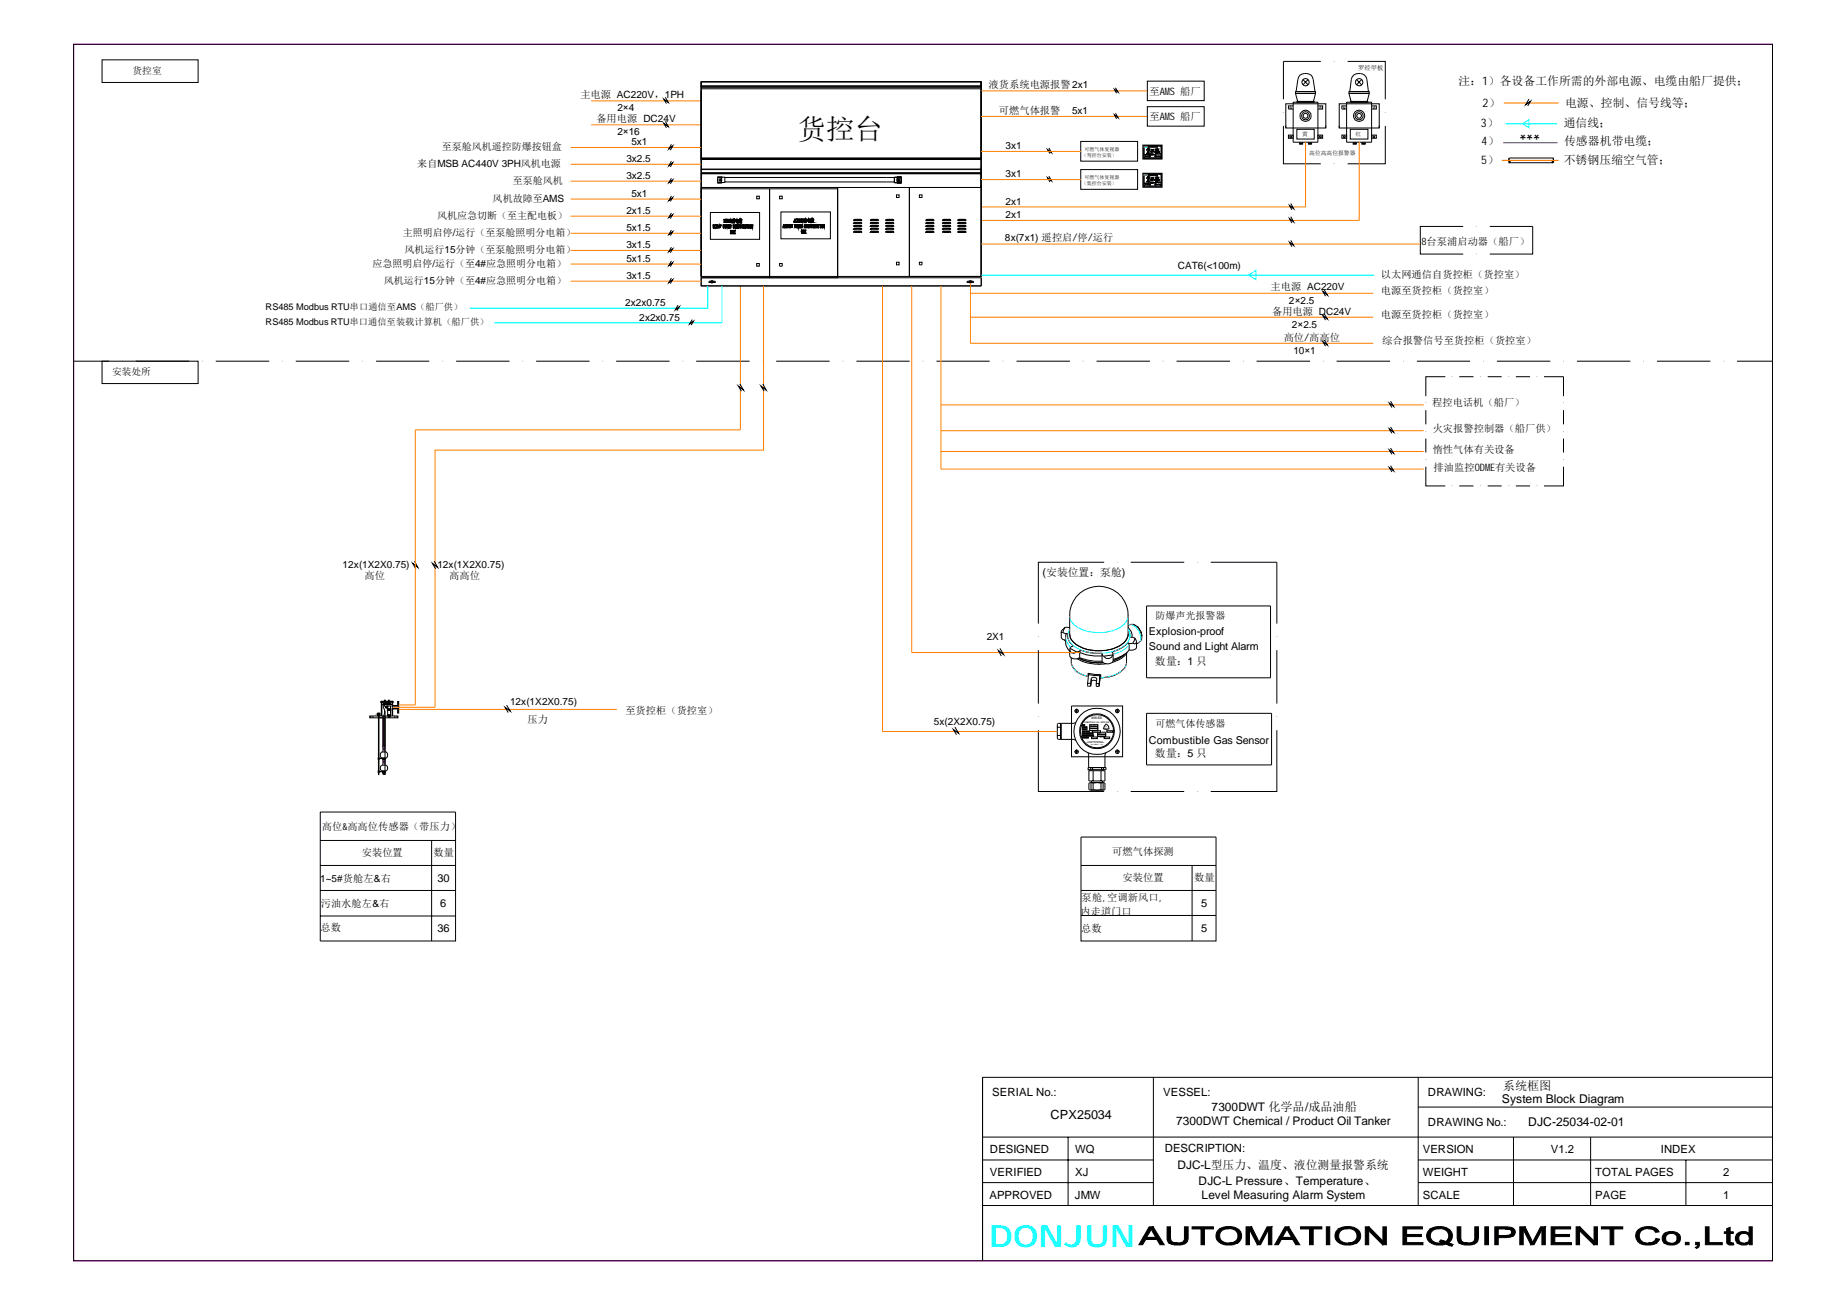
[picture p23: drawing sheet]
<svg xmlns="http://www.w3.org/2000/svg" width="297mm" height="210mm" viewBox="0 0 297 210" stroke-linecap="round" stroke-linejoin="round" font-family="sans-serif">
<defs><g id="words">
<text font-size="4.9" fill="#0ff" x="159.1" y="200.6">DONJUN</text>
<text font-size="4.6" x="128.3" y="22.4">货控台</text>
<text font-size="2.8" x="247.7" y="20.4" transform="rotate(180 247.7 20.4)">***</text>
<text font-size="2" x="168.9" y="180.1">CPX25034</text>
<g font-size="1.9">
<text x="234.6" y="13.6">注：1）各设备工作所需的外部电源、电缆由船厂提供；</text>
<text x="238.4" y="17.3">2）</text>
<text x="251.7" y="17.3">电源、控制、信号线等；</text>
<text x="238.2" y="20.5">3）</text>
<text x="238.2" y="23.4">4）</text>
<text x="251.5" y="20.5">通信线；</text>
<text x="251.5" y="23.4">传感器机带电缆；</text>
<text x="238.2" y="26.3">5）</text>
<text x="251.5" y="26.3">不锈钢压缩空气管；</text>
<text x="194.8" y="178.6">7300DWT 化学品/成品油船</text>
<text x="241.5" y="177.5">System Block Diagram</text>
<text x="241.7" y="175.4">系统框图</text>
<text x="189.1" y="180.9">7300DWT Chemical / Product Oil Tanker</text>
<text x="245.8" y="181.1">DJC-25034-02-01</text>
<text x="189.4" y="188.1">DJC-L型压力、温度、液位测量报警系统</text>
<text x="192.8" y="190.6">DJC-L Pressure、Temperature、</text>
<text x="193.2" y="192.9">Level Measuring Alarm System</text>
</g>
<g font-size="1.8">
<text x="70.3" y="141.8">30</text>
<text x="70.3" y="150">36</text>
<text x="70.8" y="145.9">6</text>
<text x="193.2" y="145.9">5</text>
<text x="193.2" y="150">5</text>
<text x="159.6" y="176.2">SERIAL No.:</text>
<text x="187.1" y="176.2">VESSEL:</text>
<text x="229.6" y="176.2">DRAWING:</text>
<text x="159.2" y="185.5">DESIGNED</text>
<text x="172.9" y="185.5">WQ</text>
<text x="187.3" y="185.3">DESCRIPTION:</text>
<text x="228.8" y="185.5">VERSION</text>
<text x="229.6" y="181.1">DRAWING No.:</text>
<text x="249.4" y="185.5">V1.2</text>
<text x="267.1" y="185.5">INDEX</text>
<text x="159.2" y="189.2">VERIFIED</text>
<text x="172.9" y="189.2">XJ</text>
<text x="228.8" y="189.2">WEIGHT</text>
<text x="256.5" y="189.2">TOTAL PAGES</text>
<text x="277.1" y="189.2">2</text>
<text x="159.1" y="192.8">APPROVED</text>
<text x="172.9" y="192.8">JMW</text>
<text x="228.8" y="192.8">SCALE</text>
<text x="256.5" y="192.8">PAGE</text>
<text x="277.1" y="192.8">1</text>
</g>
<g font-size="1.7">
<text x="93.3" y="15.7">主电源 AC220V，1PH</text>
<text x="159" y="14.2">液货系统电源报警2x1</text>
<text x="184.9" y="15.2">至AM</text>
<text x="188.2" y="15.2">S 船厂</text>
<text x="95.9" y="19.7">备用电源 DC24V</text>
<text x="160.6" y="18.3">可燃气体报警</text>
<text x="184.9" y="19.3">至AM</text>
<text x="188.2" y="19.3">S 船厂</text>
<text x="228.6" y="39.4">8台泵浦启动器（船厂）</text>
<text x="204.3" y="46.7">主电源 AC220V</text>
<text x="222.1" y="44.7">以太网通信自货控柜（货控室）</text>
<text x="222.1" y="47.2">电源至货控柜（货控室）</text>
<text x="204.6" y="50.6">备用电源 DC24V</text>
<text x="222.1" y="51.1">电源至货控柜（货控室）</text>
<text x="206.4" y="54.8">高位/高高位</text>
<text x="222.3" y="55.3">综合报警信号至货控柜（货控室）</text>
<text x="230.3" y="65.4">程控电话机（船厂）</text>
<text x="230.4" y="69.5">火灾报警控制器（船厂供）</text>
<text x="230.4" y="72.9">惰性气体有关设备</text>
<text x="230.5" y="75.7">排油监控ODM有关设备</text>
<text x="239.6" y="75.7">E</text>
<text x="58.6" y="93.2">高位</text>
<text x="72.2" y="93.2">高高位</text>
<text x="167.7" y="92.7">(安装位置：泵舱)</text>
<text x="184.8" y="102.2">Explosion-proof</text>
<text x="184.8" y="104.5">Sound and Light Alarm</text>
<text x="185.7" y="107">数量：1 只</text>
<text x="84.8" y="116.3">压力</text>
<text x="100.6" y="114.8">至货控柜（货控室）</text>
<text x="184.8" y="119.6">Combustible Gas Sensor</text>
<text x="185.7" y="121.7">数量：5 只</text>
<text x="51.8" y="133.5">高位&amp;高高位传感器（带压力）</text>
<text x="58.2" y="137.7">安装位置</text>
<text x="69.7" y="137.7">数量</text>
<text x="178.9" y="137.6">可燃气体探测</text>
<text x="180.5" y="141.7">安装位置</text>
<text x="192.1" y="141.7">数量</text>
<text x="51.5" y="149.7">总数</text>
<text x="51.6" y="145.8">污油水舱左&amp;右</text>
<text x="173.8" y="147.1">内走道门口</text>
<text x="173.9" y="150">总数</text>
<text x="173.9" y="145">泵舱,空调新风口,</text>
</g>
<g font-size="1.6">
<text x="21.3" y="11.9">货控室</text>
<text x="99.3" y="17.9">2×4</text>
<text x="99.3" y="21.7">2×16</text>
<text x="101.5" y="23.4">5x1</text>
<text x="161.7" y="23.9">3x1</text>
<text x="172.4" y="18.3">5x1</text>
<text x="67.1" y="26.9">来自MSB AC440V 3PH风机电源</text>
<text x="71.1" y="24.2">至泵舱风机遥控防爆按钮盒</text>
<text x="82.5" y="29.6">至泵舱风机</text>
<text x="100.7" y="28.8">3x2.5</text>
<text x="100.7" y="26.1">3x2.5</text>
<text x="161.7" y="28.4">3x1</text>
<text x="70.3" y="35.2">风机应急切断（至主配电板）</text>
<text x="79.2" y="32.4">风机故障至AMS</text>
<text x="100.7" y="34.4">2x1.5</text>
<text x="101.5" y="31.7">5x1</text>
<text x="161.7" y="32.9">2x1</text>
<text x="161.7" y="35">2x1</text>
<text x="64.8" y="37.9">主照明启停/运行（至泵舱照明分电箱）</text>
<text x="65.1" y="40.7">风机运行15分钟（至泵舱照明分电箱）</text>
<text x="100.7" y="37.2">5x1.5</text>
<text x="100.7" y="39.9">3x1.5</text>
<text x="161.6" y="38.7">8x(7x1) 遥控启/停/运行</text>
<text x="59.9" y="42.9">应急照明启停/运行（至4#应急照明分电箱）</text>
<text x="61.8" y="45.7">风机运行15分钟（至4#应急照明分电箱）</text>
<text x="100.7" y="42.1">5x1.5</text>
<text x="100.7" y="44.9">3x1.5</text>
<text x="189.4" y="43.3">CAT6(&lt;100m)</text>
<text x="100.5" y="49.2">2x2x0.75</text>
<text x="102.8" y="51.6">2x2x0.75</text>
<text x="207.3" y="48.8">2×2.5</text>
<text x="207.8" y="52.7">2×2.5</text>
<text x="208" y="56.9">10×1</text>
<text x="18" y="60.4">安装处所</text>
<text x="55.1" y="91.4">12x(1X2X0.75)</text>
<text x="70.3" y="91.4">12x(1X2X0.75)</text>
<text x="185.8" y="99.6">防爆声光报警器</text>
<text x="158.7" y="103">2X1</text>
<text x="82" y="113.3">12x(1X2X0.75)</text>
<text x="150.2" y="116.6">5x(2X2X0.75)</text>
<text x="185.8" y="116.9">可燃气体传感器</text>
<text x="51.5" y="141.8">1~5#货舱左&amp;右</text>
</g>
<g font-size="1.5">
<text x="42.7" y="49.9">RS485 Modbus RTU串口通信至AMS（船厂供）</text>
<text x="42.7" y="52.2">RS485 Modbus RTU串口通信至装载计算机（船厂供）</text>
</g>
<text font-size="1" x="218.4" y="11.2">罗经甲板</text>
<g font-size=".9">
<text x="209.4" y="21.9">黄</text>
<text x="218" y="21.9">红</text>
<text x="210.6" y="25">高位高高位报警器</text>
</g>
<g font-size=".8">
<text x="174" y="25.3">（驾控台安装）</text>
<text x="174" y="29.8">（集控台安装）</text>
<text x="174.4" y="24.2">可燃气体复视器</text>
<text x="174.4" y="28.8">可燃气体复视器</text>
</g>
<text font-size=".6" x="175.5" y="115.7">DONJUN</text>
<g font-size=".3">
<text x="174.3" y="116.3">COMBUSTIBLE GAS DETECTOR</text>
<text x="177.6" y="117.2">NEPSI</text>
<text x="177.8" y="116.9">Ex</text>
</g>
<g font-size=".2">
<text x="174.8" y="119.6">SHANGHAI</text>
<text x="174.9" y="119.3">上海岽俊控制设备有限公司</text>
<text x="175.3" y="116.8">DJC-KR800</text>
<text x="175.4" y="119.9">EQUIPMENT CO .,LTD</text>
<text x="175.7" y="117.7">DC12± 15%</text>
<text x="175.9" y="119.6">DONJUN AUTOM</text>
<text x="176.6" y="118.1">DJ800</text>
<text x="176.9" y="118.7">DESIGNED</text>
<text x="177.1" y="119.6">ATION</text>
<text x="177.2" y="117.7">Output</text>
<text x="178.1" y="117.7">4～20m</text>
<text x="178.7" y="117.7">A</text>
</g>
</g></defs>
<path d="M11.8 7.1h273.3v195.7h-273.3z" fill="none" stroke="#f0f" stroke-width=".16"/>
<g fill="none" stroke="#000" stroke-width=".16">
<path d="M11.8 7.1h273.3v195.7h-273.3zM16.4 9.6h15.5v3.7h-15.5zM107 15.6l.5 .9-.7-.6 .4 .8M107 19.5l.5 .9-.7-.6 .4 .7M112.8 14.3h45v11.2h-45zM112.8 13.1h45v12.4h-45zM112.8 14.6v10.9h45M112.8 13.1v.8h45M112.8 13.1v31.4h45v-31.3M112.8 14h.1M112.8 13.1h45M112.8 13.2h45v.6h-45z"/>
<path d="M112.8 13.1v.9M112.8 14.6v12.7M157.8 14.3v12.9h-45v.7M157.8 14h-45h45M157.8 14v-.9v1M157.8 13.9v.1M157.8 14.6v29.9M179.4 14.1l.4 .7-.6-.4 .4 .6M179.4 18.2l.4 .7-.6-.4 .4 .6M184.5 13.1h9.2v3.1h-9.2zM184.5 17.2h9.2v3.1h-9.2zM206.4 18.1h.1"/>
<path d="M206.8 16.7h6.4v3.9h-6.4zM207.4 17.3l.1 .1M207.6 17.2h-.1M207.7 17.2v.1M207.7 17.4l-.1 .1M208 17h-.8v.5h.8M208 16.4h3.9v6.5h-3.9zM208.4 14.7h3.2v.3h-3.2zM208.4 14.7h3.2M208.4 15l.3 1.3M208.4 14.7l.3-1.9a1.27 1.27 0 0 1 1.3-1 1.27 1.27 0 0 1 1.2 1l.3 1.9M208.6 16.3h2.8v.1h-2.8z"/>
<path d="M208.6 16.4h2.8M208.9 16.3h.1M209.5 12.8l.9 .8M210.4 12.8l-.9 .8M211.6 15l-.4 1.3M211.9 17h.8v.5h-.8M212.2 17.2v.1M212.2 17.4l.1 .1M212.3 17.2h.2M212.4 9.9h-6v6.1M212.5 17.3v.1M214.6 9.8v.1"/>
<path d="M215.4 16.7h6.4v3.9h-6.4zM216.1 17.3v.1M216.2 17.2h-.1M216.3 17.2l.1 .1M216.3 17.4l-.1 .1M216.6 17h-.8v.5h.8M216.6 16.4h4v6.5h-4zM216.7 9.9h6.1v6.1M216.9 14.7h3.3v.3h-3.3zM216.9 14.7h3.3M216.9 15l.4 1.3M217.1 14.7l.2-1.9a1.3 1.3 0 0 1 1.3-1 1.3 1.3 0 0 1 1.2 1l.3 1.9"/>
<path d="M217.2 16.3h2.8v.1h-2.8zM217.2 16.4h2.8M217.5 16.3h.1M218.2 12.8l.8 .8M219 12.8l-.8 .8M220.2 15l-.3 1.3M220.6 17h.7v.5h-.7M220.8 17.2v.1M220.8 17.4l.2 .1M221 17.2h.1M221.1 17.3v.1M222.8 18.1h.1"/>
<path d="M245.9 15.9l-.6 1 .9-.6-.5 .7M108 28.7l-.4 .7 .6-.5-.4 .7M108 25.9l-.4 .8 .6-.5-.4 .7M108 23.2l-.4 .8 .6-.5-.4 .6M108 31.5l-.4 .8 .6-.5-.4 .6M108 34.3l-.4 .7 .6-.5-.4 .7M108 37l-.4 .7 .6-.4-.4 .6M108 39.8l-.4 .7 .6-.5-.4 .7M112.8 25.5h45M112.8 27.3h45v.5h-45zM112.8 25.6h45zM112.8 25.6v.1v-.1h45"/>
<path d="M112.8 28h45v2.2h-45M112.8 27.7h.1M112.8 27.8v2.2M114.2 34.2h8v4.3h-8zM115.4 29.3h.5M115.4 28.5h.7M115.4 28.6h.6v.6M115.7 28.8h.2v.3h-.2l-.1-.2zM115.9 29.4h.6M115.9 28.5h.1M116 28.5l.1 .3-.1 .6M116 28.5h-.6v.4v.5h.6"/>
<path d="M116 28.5h.5M116 29.2h-.1M116.1 29.4h-.7M116.5 28.5h.1M116.5 29.3v.1M116.6 29.3v-.8h27.2v.8M116.6 29.3h27.2M121.7 31.6h.4v.4h-.4zM123.8 30.4h10.9v14.3h-10.9zM123.8 30.4h-11v14.3M123.8 30.4v14.3M125.4 31.6h.4v.4h-.4z"/>
<path d="M125.6 34.1h7.9v4.3h-7.9zM134.7 30.2v14.3M137.3 35.5h.1M137.3 35.4v.1M137.4 35.3h1v.2h-1zM137.4 36.7h1v.2h-1zM137.4 37.2l-.1 .2M137.4 35.3l-.1 .2M137.4 35.3h1l.2 .2M137.4 36.3l-.1 .1M137.4 36.3v.1h-.1M137.4 36.7l-.1 .2h.1"/>
<path d="M137.4 35.8l-.1 .2h.1M137.4 36.3h1v.1h-1M137.4 37.2h1M137.4 36.7l-.1 .1M137.4 35.8l-.1 .1M137.4 36.3h1M137.4 36.7h1M137.4 35.8h1M137.4 35.7v.1M137.4 36.7h.1M137.4 37.2v.2M138.4 37.2l.2 .2"/>
<path d="M138.4 35.8l.2 .2M138.4 35.8h-1v.2M138.4 36.7l.2 .2M138.4 36.3l.2 .1M138.4 37.2l.2 .2h-1.3M138.4 36.7l.2 .2h-.2M138.4 36.3l.2 .1h-.2M138.4 35.3l.2 .2h-.2M138.4 35.8l.2 .2h-1.2M138.4 35.8v.2M138.4 36.7h.1M138.4 37.2v.2"/>
<path d="M140.2 35.3h.9v.2h-.9zM140.2 36.7h.9v.2h-.9zM140.2 37.2l-.2 .2M140.2 35.3l-.2 .2M140.2 35.3h.9l.2 .2M140.2 36.3l-.2 .1M140.2 36.3v.1h-.2M140.2 36.7l-.2 .2h.2M140.2 35.8l-.2 .2h.2M140.2 36.3h.9v.1h-.9M140.2 37.2h.9M140.2 36.7l-.2 .2"/>
<path d="M140.2 35.3l-.3 .2h.3M140.2 35.8l-.2 .2M140.2 36.3h.9M140.2 36.7h.9M140.2 35.8h.9M140.2 35.7v.1M140.2 36.7h.1M140.2 37.2v.2M141.1 37.2l.2 .2M141.1 35.8l.2 .2M141.1 35.8h-.9v.2M141.1 36.7l.2 .2"/>
<path d="M141.1 36.3l.2 .1M141.1 37.2h.2v.2h-1.3M141.1 36.7l.2 .2h-.2M141.1 36.3l.2 .1h-.2M141.1 35.3l.2 .2h-.2M141.1 35.8l.2 .2h-1.1M141.1 35.8v.2M141.1 36.7h.1M141.1 37.2v.2M142.4 37.4h1.3M142.4 35.5h.2M142.4 35.4v.1"/>
<path d="M142.5 36.3h.1v.1h-.2zM142.6 35.3h1v.2h-1zM142.6 36.7h1v.2h-1zM142.6 37.2l-.2 .2M142.6 35.3l-.2 .2M142.6 35.3h1l.1 .2M142.6 36.7l-.2 .2h.2M142.6 35.8l-.2 .2h.2M142.6 36.3h1v.1h-1M142.6 37.2h1M142.6 36.7l-.2 .1M142.6 35.8l-.2 .1"/>
<path d="M142.6 36h1.1M142.6 36.3h1M142.6 36.7h1M142.6 35.8h1M142.6 35.7v.1M142.6 36.7h.1M142.6 37.2v.2M143.6 37.2l.1 .2M143.6 35.8l.1 .2M143.6 35.8h-1v.2M143.6 36.7l.1 .2M143.6 36.3l.1 .1"/>
<path d="M143.6 35.3l.1 .2M143.6 35.5h.1M143.6 36.9h.1M143.6 36.4h.1M143.6 35.8v.2M143.6 36.7h.1M143.6 37.2v.2M143.7 35.4v.1M143.7 35.9v.1M143.7 36.4h.1M143.7 36.8v.1M143.7 37.4h.1"/>
<path d="M143.8 28.5h.1M143.9 28.5h1v.9h-.5M143.9 29.4h.5M144.2 31.3h.4v.5h-.4zM144.3 29.4h.6M144.4 28.5a.59 .59 0 0 0 0 .9M144.4 29.2l.6 .1M144.4 28.7v.5M144.6 28.8l.2 .2-.1 .1-.2-.1zM144.9 28.5h-.6M145 28.6l-.6 .1M146.2 30.2h11.6v14.3h-11.6z"/>
<path d="M146.2 30.2v14.3M147.9 31.3h.4v.5h-.4zM149.1 35.3h.9v.2h-.9zM149.1 36.7h.9v.2h-.9zM149.1 37.2l-.2 .2M149.1 35.3l-.2 .2M149.1 35.3h.9l.2 .2M149.1 36.3l-.2 .1M149.1 36.3v.1h-.2M149.1 36.7l-.2 .2h.2M149.1 35.8l-.2 .2h.2M149.1 36.3h.9v.1h-.9"/>
<path d="M149.1 37.2h.9M149.1 36.7l-.2 .2M149.1 35.3l-.2 .2h.2M149.1 35.8l-.2 .2M149.1 35.7v.1M149.1 36.7h.1M149.1 37.2v.2M149.1 36.3h.9M149.1 36.7h.9M149.1 35.8h.9M150 37.2l.2 .2M150 35.8l.2 .2"/>
<path d="M150 35.8h-.9v.2M150 36.7l.2 .2M150 36.3l.2 .1M150 37.2l.2 .2h-1.3M150 36.7l.2 .2h-.2M150 36.3l.2 .1h-.2M150 35.3l.2 .2h-.2M150 35.8l.2 .2h-1.1M150 35.8v.2M150 36.7h.1M150 37.2v.2M151.6 37.4h1.3"/>
<path d="M151.6 35.5h.2M151.6 35.4v.1M151.6 36.3h.2v.1h-.2zM151.8 35.3h.9v.2h-.9zM151.8 36.7h.9v.2h-.9zM151.8 37.2l-.2 .2M151.8 35.3l-.2 .2M151.8 35.3h.9l.2 .2M151.8 36.7l-.2 .2h.2M151.8 35.8l-.2 .2h.2M151.8 36.3h.9v.1h-.9M151.8 36.3h.9l.2 .1"/>
<path d="M151.8 37.2h.9M151.8 36.7l-.2 .1M151.8 35.8l-.2 .1M151.8 36h1.1M151.8 36.7h.9M151.8 35.8h.9M151.8 35.7v.1M151.8 36.7h.1M151.8 37.2v.2M152.7 37.2l.2 .2M152.7 35.8l.2 .2M152.7 35.8h-.9v.2"/>
<path d="M152.7 36.7l.2 .2M152.7 35.3l.2 .2M152.7 35.5h.2M152.7 36.9h.2M152.7 36.4h.2M152.7 35.8v.2M152.7 36.7h.1M152.7 37.2v.2M152.9 35.4v.1M152.9 35.9v.1M152.9 36.4h.1M152.9 36.8v.1"/>
<path d="M152.9 37.4h.1M154 37.4h1.3M154 35.5h.2M154 35.4v.1M154.1 36.3h.1v.1h-.2zM154.2 35.3h1v.2h-1zM154.2 36.7h1v.2h-1zM154.2 37.2l-.2 .2M154.2 35.3l-.2 .2M154.2 35.3h1l.1 .2M154.2 36.7l-.2 .2h.2M154.2 35.8l-.2 .2h.2"/>
<path d="M154.2 36.3h1v.1h-1M154.2 36.3h1l.1 .1M154.2 37.2h1M154.2 36.7l-.2 .1M154.2 35.8l-.2 .1M154.2 36h1.1M154.2 36.7h1M154.2 35.8h1M154.2 35.7v.1M154.2 36.7h.1M154.2 37.2v.2M155.2 37.2l.1 .2"/>
<path d="M155.2 35.8l.1 .2M155.2 35.8h-1v.2M155.2 36.7l.1 .2M155.2 35.3l.1 .2M155.2 35.5h.1M155.2 36.9h.1M155.2 36.4h.1M155.2 35.8v.2M155.2 36.7h.1M155.2 37.2v.2M155.3 35.4v.1M155.3 35.9v.1"/>
<path d="M155.3 36.4h.1M155.3 36.8v.1M155.3 37.4h.1M157.8 30h.1M157.8 27.2v.7M157.8 30.1v.1M157.8 27.9h.1M157.8 27.9h-45M157.8 27.7h.1M157.8 27.8v.1M157.8 27.9v2.2M157.8 28.8l-.1 .2h.1"/>
<path d="M168.7 23.8l.4 .8-.6-.5 .4 .6M168.7 28.3l.4 .8-.6-.5 .4 .7M173.8 22.7h9.2v3.2h-9.2zM173.8 27.3h9.2v3.2h-9.2zM183.8 23.3h3.1v2.3h-3.1zM183.8 27.9h3.1v2.2h-3.1zM183.9 23.4h2.9v2.1h-2.9zM183.9 28h2.9v2h-2.9zM184 23.5h2.7v1.9h-2.7zM184 28h2.7v1.9h-2.7zM184 29.4h.8zM184 24.9l1.1-.1-.3 .1z"/>
<path d="M184.1 25.2l.1-.1v.1M184.1 29.7l.1-.1v.1M184.1 25.2h.1M184.1 29.7h.1M184.3 25.1v.1M184.3 29.6v.1M184.4 24.2v-.1l.1 .1M184.4 24.7h.1h-.1M184.4 28.7v-.1l.1 .1M184.4 29.2h.1l-.1 .1M184.4 24.1h.1M184.4 25.2h.1"/>
<path d="M184.4 28.7h.1M184.4 29.7h.1M184.4 25.1l-.1 .1M184.4 29.6l-.1 .1M184.5 24.7h.1zM184.5 29.2l.1 .1zM184.5 24.1l.1 .1M184.5 28.6l.1 .1M184.5 25.1h.1l-.1 .1zM184.5 29.6l.1 .1h-.1zM184.6 23.8h.2l-.1 .2-.1-.1 .1-.1 .1 .2h-.2zM184.6 24.4h.2l-.1 .2-.1-.1v-.1l.2 .1h-.2z"/>
<path d="M184.6 28.3h.2l-.1 .2h-.1l.1-.2 .1 .2h-.2zM184.6 28.9h.2l-.1 .2h-.1v-.2h.1l.1 .2h-.2zM184.6 24.2v-.1l.1 .1M184.6 24.7h.1M184.6 28.7v-.1l.1 .1M184.6 29.2v.1l.1-.1M184.6 24.1h.1M184.6 28.7h.1M184.7 24.2v-.1l.1 .1 .1-.1v.1M184.7 28.7v-.1l.1 .1 .1-.1v.1M184.8 25h.2v.2h-.2zM184.8 29.6h.2v.2h-.2z"/>
<path d="M184.8 24.7h.1M184.8 29.2h.1M184.8 25.1h.2l-.1 .1h-.1zM184.8 29.4l.3-.1zM184.8 29.6l.2 .1h-.2zM184.8 29.2v.1M184.9 24.7h.1M184.9 29.2v.1M185 24.4l.1 .1-.1-.1h.1M185 29h.1l-.1-.1 .1 .1M185.1 24.7v.1M185.1 29.3h.1"/>
<path d="M185.2 24v.3zM185.2 24.4v.1v-.1M185.2 28.5v.3zM185.2 28.9v.1v-.1M185.2 24v.2zM185.2 24.4l.1 .1M185.2 28.9l.1 .1M185.3 24.1h.1zM185.3 24v.2v-.1M185.3 28.6v.1zM185.4 28.7h.1M185.4 24.1v.1z"/>
<path d="M185.4 24.4v.1M185.4 28.6v.1zM185.4 28.9v.1M185.4 24v.2zM185.4 28.5v.3zM185.4 24l.1 .3zM185.4 28.5l.1 .3zM185.5 24.4h.1M185.5 28.9v.1M185.5 24.4v.1M185.6 24.4h.1l-.1 .1M185.6 29l.1-.1-.1 .1"/>
<path d="M185.6 29.4l.3-.1zM185.6 24.9l.3-.2h.8zM185.6 24.4l.1 .1M185.6 29h.1M185.7 25h.3v.2h-.3zM185.7 29.6h.3v.2h-.3zM185.7 24.4v.1M185.7 28.9v.2M185.8 24v.1zM185.8 25.1h.1v.1h-.1zM185.8 28.5v.1zM185.8 29.6h.1v.1h-.1z"/>
<path d="M185.8 24.3v.1M185.8 28.8v.1M185.9 24v.1M185.9 24.2l.1-.1-.2 .3zM185.9 28.5v.1M185.9 28.8l.1-.1-.2 .2zM185.9 24.4l.1-.1 .2 .1 .1 .1-.1 .2h-.3l-.1-.2zM185.9 24.3l.1 .1zM185.9 29.3h.8zM185.9 28.9h.3l.1 .1-.1 .2h-.3l-.1-.2zM185.9 28.9h.1zM186 29v-.1l.1 .1v.1z"/>
<path d="M186 24.1v-.1v.1M186 24.4h.2l-.1 .2h-.2l.1-.2M186 28.6v-.1v.1M186 28.9h.2l-.1 .2h-.2l.1-.2M186 24.5h.1zM186 29l.1 .1zM186 24.4l.1 .1-.1 .1v-.1zM186.1 25.1h.1v.1zM186.1 29.7l.1-.1v.1zM186.1 24.1l.2 .1-.1 .1 .1-.1 .2 .3h-.1zM186.1 28.7l.3 .1-.1 .1h.2v.2h-.1zM186.2 28.5h.1"/>
<path d="M186.2 28.6h.1M186.2 24h.1M186.2 24.1h.1M186.3 24l-.2 .1M186.3 28.5l-.2 .1M186.3 25.1h.1M186.3 29.6h.1M186.3 24h.1l-.1 .1M186.3 28.5h.1l-.1 .1M186.3 25.1v.1M186.3 29.6v.1M186.3 24l.1 .1"/>
<path d="M186.3 28.5l.1 .1M186.4 25.1h.1M186.4 29.7h.1M186.5 25.1h-.1l.1 .1M186.5 29.6h-.1l.1 .1M186.6 25.1l-.1 .1M186.6 29.6l-.1 .1M186.6 25.1h.1M186.6 29.6h.1M186.6 25.1v.1M186.6 29.6v.1M186.7 29.3h.1"/>
<path d="M206.4 20.2v6.1h6M206.8 20.2v.3M207.2 21.7h.8v.5h-.8zM207.5 21.9h.2v.2h-.2zM207.6 34.9l.5 .8-.7-.5 .4 .7M207.6 32.7l.5 .9-.7-.6 .4 .8M207.6 38.7l.5 .8-.7-.5 .4 .7M208.6 20.8h2.8v1.6h-2.8zM209 23h.5v.2h-.5zM209.1 22.9v.1M209.1 23.1h.3M209.1 23.1l-.1 .1"/>
<path d="M209.1 23v.1M209.4 23.1l.1 .1M209.4 23v.1M209.5 22.9v.1M210.4 23h.5v.2h-.5zM210.5 22.9v.1M210.6 23.1h.2M210.6 23v.1M210.6 23.1l-.2 .1M210.8 23v.1M210.8 23.1l.1 .1M210.8 22.9v.1"/>
<path d="M211.9 21.7h.8v.5h-.8zM212.2 21.9h.3v.2h-.3zM213.2 20.2v.3M214.6 26.3h.1M215.4 20.2v.3M215.8 21.7h.8v.5h-.8zM216.1 21.9h.2v.2h-.2zM217.2 20.8h2.8v1.6h-2.8zM217.6 23h.5v.2h-.5zM217.7 22.9v.1M217.7 23.1h.3M217.7 23.1l-.1 .1"/>
<path d="M217.7 23v.1M218 23.1l.1 .1M218 23v.1M218 22.9v.1M219 23h.6v.2h-.6zM219.1 22.9v.1M219.1 23.1h.3M219.1 23v.1M219.1 23.1l-.1 .1M219.4 23v.1M219.4 23.1l.2 .1M219.5 22.9v.1"/>
<path d="M220.6 21.7h.7v.5h-.7zM220.8 21.9h.3v.2h-.3zM221.8 20.2v.3M222.8 20.2v6.1h-6.1M235.3 36.4h-6.9v4.5h6.9M237.4 36.4h.1M239.6 36.4h6.9v4.5h-6.9M242.7 25.8l.2 .2-.2 .2v-.8h7.1v.2l-.1 .2 .1 .2v.2l-.2-.1 .1-.3M242.7 26.2h7M11.8 58.1h5.8M16.4 58.1h15.5v3.6h-15.5zM19.7 58.1h.1"/>
<path d="M21.8 58.1h8.6M32.6 58.1h.1M34.7 58.1h8.6M45.5 58.1h.1M47.6 58.1h8.6M58.3 58.1h.1M60.5 58.1h8.5M71.2 58.1h.1M73.3 58.1h8.6M84.1 58.1h.1M86.2 58.1h8.6M96.9 58.1h.1"/>
<path d="M99.1 58.1h8.6M108 42l-.4 .7 .6-.5-.4 .7M108 44.7l-.4 .8 .6-.5-.4 .6M109 49.1l-.4 .7 .6-.5-.3 .7M109.8 58.1h.1M111.3 51.4l-.4 .7 .6-.4-.3 .6M112 58.1h8.6M112.8 44.7v1.3h45M112.8 44.7h45v1.3M114 45.3l.9-.1 .1 .2h-1zM114.1 45.4h.1M114.4 45.2h.2l.1 .2-.1 .1h-.2l-.1-.1z"/>
<path d="M121.7 42.4h.4v.4h-.4zM122.7 58.1h.1M124.8 58.1h8.6M125.4 42.4h.4v.4h-.4zM135.6 58.1h.1M137.7 58.1h8.6M144.2 42.2h.4v.4h-.4zM147.9 42.2h.4v.4h-.4zM148.4 58.1h.1M150.6 58.1h8.6M155.6 45.3l.8-.1 .1 .2h-.9zM155.9 45.2h.3v.3h-.3v-.1z"/>
<path d="M156.4 45.4h.1M161.3 58.1h.1M163.5 58.1h8.6M174.2 58.1h.1M176.3 58.1h8.6M187.1 58.1h.1M189.2 58.1h8.6M200 58.1h.1M202.1 58.1h8.6M212.8 58.1h.1M213 46.6l.5 .9-.7-.6 .4 .7M213 50.5l.5 .8-.7-.5 .4 .7"/>
<path d="M213 54.7l.5 .8-.7-.5 .4 .7M215 58.1h8.5M225.7 58.1h.1M227.9 58.1h8.5M237.4 40.8v.1M238.6 58.1h.1M240.7 58.1h8.6M251.4 58.1h.1M253.6 58.1h8.6M264.3 58.1h.1M266.5 58.1h8.6M277.2 58.1h.1"/>
<path d="M279.3 58.1h5.8M119 61.7l.6 1.1-.9-.7 .5 .8M122.7 61.7l.5 1.1-.8-.7 .5 .8M223.6 64.5l.5 .9-.7-.6 .4 .7M223.6 68.7l.5 .8-.7-.5 .4 .7M223.6 74.9l.5 .8-.7-.5 .4 .7M223.6 72.1l.5 .8-.7-.5 .4 .7M229.3 75.1v3.1h3.1M229.3 64.8h.1M229.3 66v2.3M229.3 69.4h.1M229.3 70.5v2.3"/>
<path d="M229.3 73.9h.1M232.4 60.6h-3.1v3.1M233.5 60.6h.1M233.5 78.1v.1M234.7 78.2h2.3M234.7 60.6h2.3M238.1 60.6h.1M238.1 78.1v.1M239.3 78.2h2.2M239.3 60.6h2.2M242.6 60.6h.1M242.6 78.1v.1"/>
<path d="M243.8 78.2h2.3M243.8 60.6h2.3M247.2 60.6h.1M247.2 78.1v.1M248.3 60.6h3.1v3.1M251.4 75.1v3.1h-3.1M251.4 64.8h.1M251.4 66v2.3M251.4 69.4h.1M251.4 70.5v2.3M251.4 73.9h.1M66.7 90.3l.5 1-.8-.7 .5 .9"/>
<path d="M69.8 90.3l.6 1-.9-.7 .5 .9M172 99.1a4.7 4.7 0 0 1 4.7-4.8 4.7 4.7 0 0 1 4.7 4.8M172 99v3a2.57 2.57 0 0 0 1.9 2.1 5.7 5.7 0 0 0 2.3 .6 7.3 7.3 0 0 0 3-.4 2.8 2.8 0 0 0 2.2-2.3v-3M177.6 90.4h-10.6v9.9M179.7 90.4h.1M181.8 90.4h8.6M184.4 97.5h19.9v11.5h-19.9zM192.6 90.4h.1M194.7 90.4h10.6v9.9M59.6 115.2v.3M60 115.2v.3M60.7 115.1l.2 .1h-1.4v.3h1.4"/>
<path d="M60.7 115.1v-.4h.4v.4M60.7 115.1h.2M60.8 114.9l.1 .1M60.8 114.9l.1 .1v6.9M60.8 114.8v.3M60.8 114.9h.2l-.1 .1M60.8 114.9h.2M60.9 115v6.9M60.9 115.5h.7M60.9 115.1h.2M61 114.8h-.2h.2v.3M61.1 115.1l-.2 .1h3.1v.3h-2.1"/>
<path d="M61.3 113l-.1-.2h.6v-.2h.2v.2h.5v-.2h.1v.2h.6l-.1 .2M61.3 112.9h1.8M61.4 113.3h1.7M61.4 112.9v2.3M61.5 120h.4v.2h-.4zM61.6 115.2v4.8M61.7 113v.3zM61.7 113h1.1M61.7 113.3h1.1M61.7 113.2h.1M61.8 113.2h.1M61.7 113.2l-.1 .5 .3 1-.2 .5"/>
<path d="M61.8 113v.3M61.9 113.2h.1M61.9 113.2l-.1 .3 .2 .2M61.9 115.2v4.8M61.9 113v.3M61.9 114.3v10.3M62 113.2h.1M62 113.6l.1 .2zM62.1 113l-.1 .3M62.1 113.8h.1M62.1 113.6h.1M62.1 113.2h.1"/>
<path d="M62.2 113.2h.1M62.2 113v.3M62.3 113.2h.1M62.3 114.1h.6v.2h-.6zM62.3 114.3h.5v.7h-.5zM62.3 115h.5v.2h-.5zM62.3 115.2h.5zM62.3 113.6h.5v.4h-.5zM62.3 114h.5v.1h-.5zM62.3 115h.4M62.3 113.3h.1M62.3 113.6v.2"/>
<path d="M62.4 113v.3M62.5 113.2h.1M62.4 113.6h-.3v.3h.2M62.5 115v.1M62.5 115.4h.2M62.5 115.2h.2M62.5 115.3h.2M62.5 113v.3M62.6 113.2h.1M62.7 113v.3M62.7 113.2h.1M62.8 113.2h.1"/>
<path d="M62.7 115.1l-.4 .1M62.7 115.1l.1 .1h-.3v.3M62.7 115.2v.3M62.7 115v.1M62.8 113v.3zM62.8 115h-.1M63.1 113.6v.4M63.1 112.9v.7M63.1 114v1.2M63.1 113.6h1M63.1 114h1M63.1 113.5h1"/>
<path d="M63.1 113.5v-.6h-1.8v2.3M63.5 115.2v.3M63.9 115.2v.3M64 113.5v-.7h.1v1.9h-.1v-.7M64 113.2h.1M64 114.4h.1M64 114.5h.1M64 113h.1M81.5 113.4l.6 1-.9-.6 .5 .8M153.6 116.9l.6 1.1-.9-.7 .5 .9M160.8 104.3l.6 1-.8-.7 .4 .9M167 117.4v9.9h10.6"/>
<path d="M167 102.4h.1M167 104.6v8.6M167 115.3h.1M170 117h.5M170 118.3h.5M170.1 116.4l.4-.1v2.6h-.2l-.3-.2zM170.5 116.6h.2M170.5 118.6h.2M170.7 101.7v.8a.59 .59 0 0 0 .7 .5h-.1M170.9 101.7l.4 .2h.4M171.1 102.9l.2 .1M171.3 100.9l-.4 .8"/>
<path d="M171.3 100.9l.7 .1M171.3 100.9l-.6 .6v.2h.2M171.4 102.5v.8a2.56 2.56 0 0 0 .6 1.5M171.7 101.9a2.21 2.21 0 0 0 .9 2l-.3 .1-.2 .3M171.7 101.9l-.2 .1-.1 .5M172 104.5v1a.73 .73 0 0 0 .7 .5l.9-.2M172 100.9h.1M172.1 104.3v.4l.2 .3 .4 .1 .5-.2M172.1 104.3l1.1 .6M172.3 106.8a3.3 3.3 0 0 0 2.7 2.1M172.3 105.8v.9M172.3 113.6h8.2v8.1h-8.2z"/>
<path d="M172.8 114.4h.7M173 116.2l-.3 .1h-2v2.6h2l.3 .2M173.1 114v.7M173.2 105.9a7.1 7.1 0 0 0 4.7 .8M173.5 105.8l.9 .4a7 7 0 0 0 3 .4M173.6 105l1.2 .3 1.2 .2h1.2M173.6 105v.8l2.4 .6h1.2M173.8 104.6l1.1 .3 1.2 .2h1.1v.2l.3 .3M173.8 104.6l-.6 .3M173.8 104.6l-.2 .4M174.9 109.9v.5h.5M175 108.3l2 .2"/>
<path d="M175 108.3v.5M175 108.3l.1 .2M175.1 108.5l1.8 .2-.1 1.3h-.5l.1-.8-.3-.3h-.3l-.3 .2-.1 .8h-.5zM175.2 116.6h1.4v.2h-1.4zM175.2 116.9h1.4v.3h-1.4zM175.2 117.2h1.4v.3h-1.4zM175.4 109.9v.5M175.5 109.2l-.1 1.2M175.5 118.5h1v.3h-1zM175.7 117.5h1.3v.3h-1.3zM176.3 110v.4l.5-.1M176.3 109.6l-.1-.1a.52 .52 0 0 0-.7 .2"/>
<path d="M176.5 117.9h1.3v.2h-1.3zM176.5 118.2h1.3v.3h-1.3zM176.8 110v.3M176.9 109.1l-.1 1.2M176.9 109v.1M177 108.5l-.1 .2-.1 1.6M177 108.5v.5l-.1 .1M177.2 105.5v.9a1.1 1.1 0 0 0 1.8-.1M177.2 105.2v.3M177.6 118.5h.9v.3h-.9zM177.9 116.4l.4 .4 .1 .4-.5 .1-.5-.1 .2-.4zM178 117.5h.9v.3h-.9z"/>
<path d="M179 105.3l-.2 .4-.5 .2h-.4l-.4-.3M179 105.3l-1.5 .3M179 105.2v1.1M179.4 114.4h.7M179.7 114v.7M180.8 105.3l-.8 .5-1 .5M181.1 106.8a3.4 3.4 0 0 1-2.6 2.1l-1.6 .2M181.2 105v1.7M181.3 104.9a4 4 0 0 1-2.5 1.7M181.3 103.4l.4 .1h.4M181.3 103.4a4.8 4.8 0 0 1-2.5 1.5l.2 .2v.2M181.3 103.4l.3 .3v.8"/>
<path d="M181.4 100.9l.5 .7 .2 .9M181.6 104.5a4.8 4.8 0 0 1-2.6 1.6M181.8 102.5l.7 .1M182.1 102.5h.1M182.5 100.5v.1a.99 .99 0 0 0-1.1 0M182.5 102.6l-.4 .9M182.5 102.6l.3 .8-.3 .2-.4-.1M182.6 100.6l.3 .2M182.8 103.3v.8a.69 .69 0 0 1-.7 .5l-.5-.1M183 100.9l-.1-.1 .3 .4M183.2 101.1l.1 .3zM183.3 101.4l.2 .2"/>
<path d="M183.5 101.6v.2zM183.5 101.8l.1 .2M183.6 102.2a1.12 1.12 0 0 1-.8 1.4M183.6 102v.3v-.2M184.4 114.7h20.1v8.3h-20.1zM205.3 117.4v9.9h-10.6M205.3 102.4h.1M205.3 104.6v8.6M205.3 115.3h.1M51.5 130.6h21.8v20.8h-21.8zM51.5 139.2h21.8M51.5 135.2h21.8"/>
<path d="M60.8 124h.2v.2h-.2zM60.8 121.9h.2v.2h-.2zM60.9 122.1v1.9M60.9 124.2v.4v-.4M61 122h.5M61 124.1h.5M61.4 121h.7a.66 .66 0 0 1 0 .9h-.7a.66 .66 0 0 1 0-.9zM61.4 123.1h.7a.62 .62 0 0 1 0 .9h-.7a.62 .62 0 0 1 0-.9zM61.5 122h.1M61.5 124.1h.1M61.5 122.1h.5v.1h-.5zM61.6 124.3v.3h.3v-.3"/>
<path d="M61.6 120.2v.8M61.6 122.2v.9M61.9 122h.1M61.9 124.1h.1M61.9 121.9h-.4v.2M61.9 124h-.4v.3h.5v-.1h-.5h.4M69.4 135.2v16.2M172.8 120.9h.7M173.1 120.6v.7M173.8 134.6h21.8v16.8h-21.8zM173.8 139.2h21.8M174.9 121l.2 .3v2.2h2.6v-2.2l.2-.2"/>
<path d="M175 123.5h2.9v.3h-2.9zM175.1 124h2.6v1.6h-2.6zM175.4 123.5v.3M175.5 123.8v.2M175.5 125.9h1.9v1.2h-1.9zM175.5 125.6v.3M175.7 123.5v.3M175.8 127l.6 .1 .7-.1M175.8 126l-.3-.1-.4 .1v1l.4 .1 .3-.1M175.8 126l.6-.1 .7 .1M175.8 124v1.6M175.8 126v1"/>
<path d="M177.1 126l.3-.1 .3 .1v1l-.3 .1-.3-.1M177.1 124v1.6M177.1 126v1M177.2 123.5v.3M177.3 125.6v.3M177.4 123.8v.2M177.4 123.5v.3M179.4 120.9h.7M179.7 120.6v.7M179.7 127.3h.1M181.8 127.3h8.6M191.7 139.2v12.2"/>
<path d="M192.6 127.3h.1M51.5 147.3h21.8M51.5 143.2h21.8M173.8 143.2h21.8M173.8 147.2h21.8M185.5 173.3v20.6M228.1 178.1h57M228.1 173.3v20.6M285.1 173.3h-127.1v29.5M158 193.9h127.1M158 182.9h127.1M158 186.6h27.5"/>
<path d="M158 190.2h27.5M171.8 182.9v11M228.1 186.6h57M228.1 190.2h57M243.4 182.9v11M255.8 182.9v11M271.1 186.6v7.3"/>
<circle cx="209.9" cy="18.6" r=".65"/>
<circle cx="209.9" cy="18.6" r=".39"/>
<circle cx="209.9" cy="18.6" r=".9"/>
<circle cx="210" cy="13.2" r=".59"/>
<circle cx="218.6" cy="18.6" r=".91"/>
<circle cx="218.6" cy="18.6" r=".65"/>
<circle cx="218.6" cy="18.6" r=".39"/>
<circle cx="218.6" cy="13.2" r=".59"/>
<circle cx="186" cy="24.5" r=".25"/>
<circle cx="186.1" cy="29" r=".24"/>
<circle cx="173.1" cy="114.3" r=".29"/>
<circle cx="176.4" cy="117.6" r="2.81"/>
<circle cx="176.4" cy="117.6" r="2.68"/>
<circle cx="176.4" cy="117.6" r="3.7"/>
<circle cx="179.7" cy="114.4" r=".3"/>
<circle cx="173.1" cy="120.9" r=".29"/>
<circle cx="179.7" cy="120.9" r=".3"/>
</g>
<g fill="#000" stroke="#000" stroke-width=".16">
<path d="M114.7 36.2v.5h.1v-.5z" fill-rule="evenodd"/>
<path d="M114.7 36.2l.2 .1-.1 .4h-.1l.1-.1v-.3z" fill-rule="evenodd"/>
<path d="M115 36.2v.1v.4l-.1-.2z" fill-rule="evenodd"/>
<path d="M115 36.2h.1z" fill-rule="evenodd"/>
<path d="M115.1 36.5l-.1 .2z" fill-rule="evenodd"/>
<path d="M115 36.2h.1l.1 .1z" fill-rule="evenodd"/>
<path d="M115.2 36.2l.1 .1z" fill-rule="evenodd"/>
<path d="M115.3 36.2h.1v.1l-.2 .3 .2-.2z" fill-rule="evenodd"/>
<path d="M115.2 36.6l.2-.1v.2z" fill-rule="evenodd"/>
<path d="M115.6 36.2l-.1 .3h.2v.2h-.1v-.2h-.1z" fill-rule="evenodd"/>
<path d="M115.6 36.2v.3h-.1h.1z" fill-rule="evenodd"/>
<path d="M115.7 36.2h.1l.1 .5z" fill-rule="evenodd"/>
<path d="M115.9 36.2h.1l-.1 .5z" fill-rule="evenodd"/>
<path d="M116.3 36.2h.1l-.1 .2h.1l-.1 .1 .1 .2h-.1z" fill-rule="evenodd"/>
<path d="M116.3 36.2h.2v.2h-.2l.2-.1z" fill-rule="evenodd"/>
<path d="M116.4 35.3h.1v.5z" fill-rule="evenodd"/>
<path d="M116.4 35.3l.3 .1-.1 .4h-.2l.2-.1v-.3z" fill-rule="evenodd"/>
<path d="M116.6 36.2h.1l-.1 .1 .1 .4-.2-.2z" fill-rule="evenodd"/>
<path d="M116.7 36.2l.1 .1-.1 .4v-.1z" fill-rule="evenodd"/>
<path d="M116.7 35.4l.1-.1-.1 .1 .1 .4-.1-.1z" fill-rule="evenodd"/>
<path d="M116.8 35.3h.1z" fill-rule="evenodd"/>
<path d="M116.8 36.2h.1v.5z" fill-rule="evenodd"/>
<path d="M116.7 35.8l.2-.1z" fill-rule="evenodd"/>
<path d="M116.8 35.3h.1v.1z" fill-rule="evenodd"/>
<path d="M116.9 36.3v.4z" fill-rule="evenodd"/>
<path d="M116.9 36.2l.1 .5z" fill-rule="evenodd"/>
<path d="M117 35.3v.1z" fill-rule="evenodd"/>
<path d="M117 36.2v.5z" fill-rule="evenodd"/>
<path d="M117 35.3h.2v.2l-.2 .2 .1-.2z" fill-rule="evenodd"/>
<path d="M117.1 36.2h.1h-.1l.1 .5h-.1z" fill-rule="evenodd"/>
<path d="M117 35.7h.2v.1z" fill-rule="evenodd"/>
<path d="M117.1 36.4l.1-.1v.2z" fill-rule="evenodd"/>
<path d="M117.1 36.7l.2-.1z" fill-rule="evenodd"/>
<path d="M117.1 36.2h.2v.1z" fill-rule="evenodd"/>
<path d="M117.4 36.2l.1 .2h-.1l.1 .3h-.2z" fill-rule="evenodd"/>
<path d="M117.4 35.3l-.2 .3h.3v.2l-.3-.1z" fill-rule="evenodd"/>
<path d="M117.4 35.3v.3h-.2h.2z" fill-rule="evenodd"/>
<path d="M117.3 36.2h.2v.2h-.1l.1-.1z" fill-rule="evenodd"/>
<path d="M117.5 36.4l.1 .3z" fill-rule="evenodd"/>
<path d="M117.5 37.1l.1 .2-.1 .3z" fill-rule="evenodd"/>
<path d="M117.5 35.3h.1v.5z" fill-rule="evenodd"/>
<path d="M117.5 37.1h.2v.2h-.2l.2-.2z" fill-rule="evenodd"/>
<path d="M117.6 37.3l.1 .1v.1l-.2 .1h.2z" fill-rule="evenodd"/>
<path d="M117.7 35.3l-.1 .5z" fill-rule="evenodd"/>
<path d="M117.9 36.2h.1v.5h-.1z" fill-rule="evenodd"/>
<path d="M117.8 37.1h.1h-.1l.1 .5-.1-.1z" fill-rule="evenodd"/>
<path d="M117.9 35.2l.1 .1-.2 .3z" fill-rule="evenodd"/>
<path d="M117.9 37.1l.1 .2-.1 .3z" fill-rule="evenodd"/>
<path d="M118 35.5h.1l-.3 .4z" fill-rule="evenodd"/>
<path d="M117.9 36.2l.2 .1v.3l-.2 .1 .2-.1a.3 .3 0 0 0-.2-.4z" fill-rule="evenodd"/>
<path d="M118.1 35.2l.1 .3z" fill-rule="evenodd"/>
<path d="M118 37.1l.3 .5z" fill-rule="evenodd"/>
<path d="M118 35.5h.1v.4l-.1-.1 .1-.3z" fill-rule="evenodd"/>
<path d="M117.8 35.5l.3-.1z" fill-rule="evenodd"/>
<path d="M118.1 37.4l-.1 .2z" fill-rule="evenodd"/>
<path d="M118.2 37.1h.1l-.2 .2z" fill-rule="evenodd"/>
<path d="M118.3 35.4h.4h-.3v.1h.2h-.3z" fill-rule="evenodd"/>
<path d="M118.3 35.3l.4 .1v.1h-.3l-.1 .2v-.2h.4v-.1z" fill-rule="evenodd"/>
<path d="M118.2 36.2h.1v.5h-.1h.1z" fill-rule="evenodd"/>
<path d="M118.4 36.5l.2 .2h-.2z" fill-rule="evenodd"/>
<path d="M118.5 35.7h.2h-.1v.1l.2 .1h-.3z" fill-rule="evenodd"/>
<path d="M118.5 35.5h.2h-.1v.2z" fill-rule="evenodd"/>
<path d="M118.4 35.3l.2-.1z" fill-rule="evenodd"/>
<path d="M118.5 36.2h.1h-.1v.2l.1 .1v.2z" fill-rule="evenodd"/>
<path d="M118.5 35.4l.1 .1h-.2h.1z" fill-rule="evenodd"/>
<path d="M118.5 36.2h.1v.1z" fill-rule="evenodd"/>
<path d="M118.6 35.3l.1 .1z" fill-rule="evenodd"/>
<path d="M118.5 35.7h.2z" fill-rule="evenodd"/>
<path d="M118.5 35.5h.2v.2h-.4h.4v-.2z" fill-rule="evenodd"/>
<path d="M118.6 35.8h.1l.1-.1v.1z" fill-rule="evenodd"/>
<path d="M118.8 36.2h.1v.5h-.2z" fill-rule="evenodd"/>
<path d="M118.7 36.2h.2l-.2 .1z" fill-rule="evenodd"/>
<path d="M118.9 36.2v.1z" fill-rule="evenodd"/>
<path d="M118.9 35.6v.2z" fill-rule="evenodd"/>
<path d="M118.9 35.4l.1 .1z" fill-rule="evenodd"/>
<path d="M118.9 35.2v.1z" fill-rule="evenodd"/>
<path d="M118.9 35.5l.1 .4z" fill-rule="evenodd"/>
<path d="M119 35.3v.1z" fill-rule="evenodd"/>
<path d="M119 36.2l.1 .2h-.1l.1 .3h-.2z" fill-rule="evenodd"/>
<path d="M119 35.6v.1z" fill-rule="evenodd"/>
<path d="M118.9 35.5h.2z" fill-rule="evenodd"/>
<path d="M119.1 35.8h.1z" fill-rule="evenodd"/>
<path d="M119.1 35.7h.1h-.1v.1z" fill-rule="evenodd"/>
<path d="M119.1 35.6h.1h-.1v.1z" fill-rule="evenodd"/>
<path d="M119.1 35.4h.1h-.1v.2z" fill-rule="evenodd"/>
<path d="M119.1 35.4h.2v.5l-.2-.1h.1v-.1h-.1h.1v-.1h-.1h.1v-.2z" fill-rule="evenodd"/>
<path d="M118.9 35.4l.2-.2v.1l-.2 .1z" fill-rule="evenodd"/>
<path d="M118.9 36.2l.3 .1v.1h-.2l.2-.1z" fill-rule="evenodd"/>
<path d="M119.1 36.4l.1 .3z" fill-rule="evenodd"/>
<path d="M119.2 35.2l-.1 .1z" fill-rule="evenodd"/>
<path d="M119.2 35.3v.1z" fill-rule="evenodd"/>
<path d="M119.1 35.4h.2z" fill-rule="evenodd"/>
<path d="M119.1 35.3h.2l-.2 .1z" fill-rule="evenodd"/>
<path d="M119.3 36.2h.1v.5h-.1z" fill-rule="evenodd"/>
<path d="M119.5 36.2h.1l-.1 .2h.2h-.2l.1 .3h-.1z" fill-rule="evenodd"/>
<path d="M119.5 36.2h.2v.2h-.2h.2v-.2z" fill-rule="evenodd"/>
<path d="M119.6 36.4l.1 .2-.2 .1 .2-.1z" fill-rule="evenodd"/>
<path d="M119.7 36.2h.1l.1 .5z" fill-rule="evenodd"/>
<path d="M119.9 36.2h.1v.5h-.1l.1-.1z" fill-rule="evenodd"/>
<path d="M120.1 36.2l.1 .5h-.1z" fill-rule="evenodd"/>
<path d="M120 36.2h.3l-.3 .1z" fill-rule="evenodd"/>
<path d="M120.2 36.2h.1v.1z" fill-rule="evenodd"/>
<path d="M120.3 36.2h.2h-.1v.5h.1h-.2z" fill-rule="evenodd"/>
<path d="M120.6 36.2h.1l-.1 .2 .1 .3-.1-.2z" fill-rule="evenodd"/>
<path d="M120.7 36.2l.1 .1v.4h-.1l.1-.1z" fill-rule="evenodd"/>
<path d="M120.8 36.2l.1 .5h-.1z" fill-rule="evenodd"/>
<path d="M120.8 36.2l.2 .5z" fill-rule="evenodd"/>
<path d="M121 36.2h.1v.5z" fill-rule="evenodd"/>
<path d="M126 36.1v.3h.1l-.2 .2z" fill-rule="evenodd"/>
<path d="M126 36.1l.1 .5-.1-.2h.1z" fill-rule="evenodd"/>
<path d="M126.2 36.2l.1-.1v.5z" fill-rule="evenodd"/>
<path d="M126.3 36.1h.1z" fill-rule="evenodd"/>
<path d="M126.4 36.5l-.1 .1z" fill-rule="evenodd"/>
<path d="M126.3 36.1l.1 .2z" fill-rule="evenodd"/>
<path d="M126.5 36.2l.1-.1-.1 .2z" fill-rule="evenodd"/>
<path d="M126.5 36.1h.1v.3l-.1 .2 .1-.3z" fill-rule="evenodd"/>
<path d="M126.5 36.6l.2-.1-.1 .1z" fill-rule="evenodd"/>
<path d="M126.8 36.1l-.1 .2z" fill-rule="evenodd"/>
<path d="M126.8 36.1h.1v.2l-.2 .3 .2-.3v-.1z" fill-rule="evenodd"/>
<path d="M126.7 36.6l.2-.1v.1z" fill-rule="evenodd"/>
<path d="M127 36.2l.1-.1-.1 .4 .2 .1-.2-.1z" fill-rule="evenodd"/>
<path d="M127.1 36.1l.1 .1v.4z" fill-rule="evenodd"/>
<path d="M127.2 36.1h.1l.1 .5z" fill-rule="evenodd"/>
<path d="M127.4 36.1h.1l-.1 .5z" fill-rule="evenodd"/>
<path d="M127.8 35.2l-.1 .3h.1l-.1 .2z" fill-rule="evenodd"/>
<path d="M127.8 35.2l.1 .5-.2-.2h.1z" fill-rule="evenodd"/>
<path d="M127.8 36.1h.1v.5h-.1z" fill-rule="evenodd"/>
<path d="M127.8 36.1h.2v.3h-.1l.1-.1v-.2z" fill-rule="evenodd"/>
<path d="M128 35.2h.1l-.1 .1 .1 .4h-.1z" fill-rule="evenodd"/>
<path d="M128 35.2h.1z" fill-rule="evenodd"/>
<path d="M128 35.7l.2-.1-.1 .1z" fill-rule="evenodd"/>
<path d="M128 35.2h.2v.2z" fill-rule="evenodd"/>
<path d="M128.1 36.2l.1-.1-.1 .2 .1 .3h-.1z" fill-rule="evenodd"/>
<path d="M128.2 36.1l.1 .1v.4h-.1l.1-.1z" fill-rule="evenodd"/>
<path d="M128.3 35.2v.2z" fill-rule="evenodd"/>
<path d="M128.3 35.2l.1 .1v.1l-.2 .3 .2-.3z" fill-rule="evenodd"/>
<path d="M128.3 36.1l.1 .5z" fill-rule="evenodd"/>
<path d="M128.2 35.7l.2-.1v.1z" fill-rule="evenodd"/>
<path d="M128.4 36.3v.3z" fill-rule="evenodd"/>
<path d="M128.4 36.1l.1 .5z" fill-rule="evenodd"/>
<path d="M128.5 35.2h.1v.2z" fill-rule="evenodd"/>
<path d="M128.6 35.2h.1v.2l-.2 .3 .2-.3z" fill-rule="evenodd"/>
<path d="M128.5 36.1h.1l-.1 .5z" fill-rule="evenodd"/>
<path d="M128.6 36.1h.1v.5h-.1z" fill-rule="evenodd"/>
<path d="M128.5 35.7l.2-.1v.1z" fill-rule="evenodd"/>
<path d="M128.7 36.3h.1v.2z" fill-rule="evenodd"/>
<path d="M128.8 35.2l.1 .5h-.1z" fill-rule="evenodd"/>
<path d="M128.6 36.6l.2-.1v.1z" fill-rule="evenodd"/>
<path d="M128.6 36.1l.2 .1z" fill-rule="evenodd"/>
<path d="M128.8 35.2l.2 .1-.1 .4h-.1l.1-.4z" fill-rule="evenodd"/>
<path d="M128.9 36.1h.1l-.1 .2 .2 .1h-.2l.1 .2h-.1z" fill-rule="evenodd"/>
<path d="M128.9 37l.1 .3-.1 .2z" fill-rule="evenodd"/>
<path d="M128.9 36.1l.2 .1v.2l-.2-.1h.2v-.1z" fill-rule="evenodd"/>
<path d="M128.8 37l.3 .1-.1 .2-.1-.1 .2-.1z" fill-rule="evenodd"/>
<path d="M129 36.4l.1 .2z" fill-rule="evenodd"/>
<path d="M129 37.3h.1v.2h-.3h.3z" fill-rule="evenodd"/>
<path d="M129 35.2h.1v.5z" fill-rule="evenodd"/>
<path d="M129.2 35.2h.1l-.2 .5z" fill-rule="evenodd"/>
<path d="M129.2 37h.1l-.1 .1v.3l.1 .1-.2-.1z" fill-rule="evenodd"/>
<path d="M129.3 37l.1 .3-.1 .2z" fill-rule="evenodd"/>
<path d="M129.4 36.1h.1v.5h-.1z" fill-rule="evenodd"/>
<path d="M129.5 35.4h.1l-.3 .4z" fill-rule="evenodd"/>
<path d="M129.5 35.2l-.2 .3z" fill-rule="evenodd"/>
<path d="M129.4 36.1l.3 .2-.1 .3h-.2l.2-.1v-.3z" fill-rule="evenodd"/>
<path d="M129.4 37l.3 .5z" fill-rule="evenodd"/>
<path d="M129.5 37.3l-.1 .2z" fill-rule="evenodd"/>
<path d="M129.6 35.1l.1 .4z" fill-rule="evenodd"/>
<path d="M129.4 35.4h.3z" fill-rule="evenodd"/>
<path d="M129.6 37h.1l-.2 .3z" fill-rule="evenodd"/>
<path d="M129.5 35.4h.2l-.1 .4-.1-.1h.1v-.3z" fill-rule="evenodd"/>
<path d="M129.7 36.1h.2v.5h-.2h.1v-.5z" fill-rule="evenodd"/>
<path d="M129.9 35.3h.3h-.3v.1h.2h-.2z" fill-rule="evenodd"/>
<path d="M129.9 35.2l.3 .1v.1h-.3v.2v-.2h.3v-.1z" fill-rule="evenodd"/>
<path d="M129.9 36.5l.2 .1h-.2z" fill-rule="evenodd"/>
<path d="M130 35.6h.2h-.1v.2h.2h-.3z" fill-rule="evenodd"/>
<path d="M130 35.4h.2h-.1v.2z" fill-rule="evenodd"/>
<path d="M130 35.1l.1 .2h-.2h.1z" fill-rule="evenodd"/>
<path d="M129.9 35.4l.2-.1v.1z" fill-rule="evenodd"/>
<path d="M129.9 36.2l.2-.1-.1 .1 .2 .2-.1 .2h-.1h.1v-.2z" fill-rule="evenodd"/>
<path d="M130 36.1h.2v.2z" fill-rule="evenodd"/>
<path d="M130 35.6h.2z" fill-rule="evenodd"/>
<path d="M129.9 35.6h.3v-.2h-.2h.2v.2l-.3 .1z" fill-rule="evenodd"/>
<path d="M130.1 35.3l.1-.1z" fill-rule="evenodd"/>
<path d="M130.1 35.8h.1l.1-.2v.1z" fill-rule="evenodd"/>
<path d="M130.3 36.1h.1v.5h-.1z" fill-rule="evenodd"/>
<path d="M130.2 36.1h.2l-.2 .2z" fill-rule="evenodd"/>
<path d="M130.4 36.1l.1 .2z" fill-rule="evenodd"/>
<path d="M130.4 35.6l.1-.1-.1 .2z" fill-rule="evenodd"/>
<path d="M130.5 35.3v.1z" fill-rule="evenodd"/>
<path d="M130.5 35.4v.1v.3z" fill-rule="evenodd"/>
<path d="M130.5 36.1h.1l-.1 .2 .2 .1h-.2l.1 .2h-.1z" fill-rule="evenodd"/>
<path d="M130.5 35.5l.1 .1z" fill-rule="evenodd"/>
<path d="M130.4 35.4h.2z" fill-rule="evenodd"/>
<path d="M130.5 35.2v.2z" fill-rule="evenodd"/>
<path d="M130.5 36.1l.2 .1v.2l-.2-.1h.2v-.1z" fill-rule="evenodd"/>
<path d="M130.6 35.7l.2 .1h-.2z" fill-rule="evenodd"/>
<path d="M130.6 35.7h.2z" fill-rule="evenodd"/>
<path d="M130.6 35.5v.2v-.2h.2z" fill-rule="evenodd"/>
<path d="M130.6 35.4v.1v-.1h.2z" fill-rule="evenodd"/>
<path d="M130.6 35.4h.2v.4l-.2-.1h.2h-.2l.2-.1-.2-.1 .2-.1z" fill-rule="evenodd"/>
<path d="M130.5 35.2l-.1 .2 .2-.2z" fill-rule="evenodd"/>
<path d="M130.6 36.4l.1 .2z" fill-rule="evenodd"/>
<path d="M130.7 35.1v.1z" fill-rule="evenodd"/>
<path d="M130.7 35.2l.1 .2z" fill-rule="evenodd"/>
<path d="M130.6 35.4h.2z" fill-rule="evenodd"/>
<path d="M130.6 35.2h.2l-.2 .2z" fill-rule="evenodd"/>
<path d="M130.8 36.1h.2h-.1v.5h.1h-.2z" fill-rule="evenodd"/>
<path d="M131 36.1h.1v.2h.1l-.1 .3h-.1z" fill-rule="evenodd"/>
<path d="M131 36.1h.2v.2h-.1h.1v-.2z" fill-rule="evenodd"/>
<path d="M131.1 36.4l.2 .1-.3 .1h.2z" fill-rule="evenodd"/>
<path d="M131.3 36.1h.1l-.1 .5h.1h-.1z" fill-rule="evenodd"/>
<path d="M131.4 36.1h.1v.4l-.1 .1h.1z" fill-rule="evenodd"/>
<path d="M131.6 36.1h.1v.5h-.1z" fill-rule="evenodd"/>
<path d="M131.6 36.1h.2h-.2v.2z" fill-rule="evenodd"/>
<path d="M131.7 36.1l.1 .2z" fill-rule="evenodd"/>
<path d="M131.9 36.1h.1l-.1 .1 .1 .4h-.1v-.5z" fill-rule="evenodd"/>
<path d="M132.1 36.2l.2-.1-.1 .1v.4h.1l-.2-.1z" fill-rule="evenodd"/>
<path d="M132.2 36.1l.1 .1v.4h-.1h.1z" fill-rule="evenodd"/>
<path d="M132.4 36.2v.4z" fill-rule="evenodd"/>
<path d="M132.4 36.1l.2 .5z" fill-rule="evenodd"/>
<path d="M132.5 36.1l.1 .5v-.5z" fill-rule="evenodd"/>
<path d="M185.1 24.8h.1z" fill-rule="evenodd"/>
<path d="M185.2 24.8v.1z" fill-rule="evenodd"/>
<path d="M185.2 24.8v.1z" fill-rule="evenodd"/>
<path d="M184.7 23.5h.6v.2h-.6z" fill-rule="evenodd"/>
<path d="M185.1 24.9l.2-.1z" fill-rule="evenodd"/>
<path d="M184.7 28h.6v.3h-.6z" fill-rule="evenodd"/>
<path d="M185.1 29.4l.2-.1z" fill-rule="evenodd"/>
<path d="M185.2 24.9h.1h-.1l.1-.1z" fill-rule="evenodd"/>
<path d="M185.3 29.3l-.1 .1z" fill-rule="evenodd"/>
<path d="M185.4 24.8v.1h-.1l.2-.1z" fill-rule="evenodd"/>
<path d="M185.4 29.3v.1h-.1l.2-.1z" fill-rule="evenodd"/>
<path d="M185.4 24.9h.1h-.1l.1-.1z" fill-rule="evenodd"/>
<path d="M185.4 29.4h.1h-.1l.1-.1z" fill-rule="evenodd"/>
<path d="M185.4 23.5h.8v.2h-.8z" fill-rule="evenodd"/>
<path d="M185.4 28h.8v.3h-.8z" fill-rule="evenodd"/>
<path d="M174.1 116.6h.3v.2h-.3z" fill-rule="evenodd"/>
<path d="M174.1 117.6h.4v.1h-.4z" fill-rule="evenodd"/>
<path d="M174.1 117.9h.4v.2h-.4z" fill-rule="evenodd"/>
<path d="M174.1 118.5h.6v.2h-.6z" fill-rule="evenodd"/>
<path d="M174.1 118.2h.6v.2h-.6z" fill-rule="evenodd"/>
<path d="M174.1 116.9h.7v.2h-.7z" fill-rule="evenodd"/>
<path d="M174.1 117.2h.7v.2h-.7z" fill-rule="evenodd"/>
<path d="M174.7 118.5h.3v.2h-.3z" fill-rule="evenodd"/>
<path d="M174.7 117.6h.5v.1h-.5z" fill-rule="evenodd"/>
<path d="M174.7 117.9h.6v.2h-.6z" fill-rule="evenodd"/>
<path d="M175.4 117.9h.4v.2h-.4z" fill-rule="evenodd"/>
<path d="M174.8 118.2h1.1v.2h-1.1z" fill-rule="evenodd"/>
<path d="M184.8 197.3h.6l-.3 .3-.1 .4-.6 1 1.6 .4h-1.7l-.5 .8h-.6z" fill-rule="evenodd"/>
<path d="M185.1 197.6l.3-.3 1.8 2.9h-.7l-.5-.8-1.6-.4h1.5z" fill-rule="evenodd"/>
<path d="M187.7 197.3h.5v1.9l.2 .4a1.04 1.04 0 0 0 .9 .3l-1.3 .1-.2-.4z" fill-rule="evenodd"/>
<path d="M190.5 197.3h.6v2a1.1 1.1 0 0 1-1.2 1h-1l-.9-.3 1.8-.1 .5-.2 .2-.3z" fill-rule="evenodd"/>
<path d="M191.7 197.3h3.4v.4h-1.4v2.5h-.5v-2.5h-1.5z" fill-rule="evenodd"/>
<path d="M196.1 197.7l.2-.1h1.3h-.3a1.15 1.15 0 0 0-1.1 .9v.8l.4 .4 .9 .3h1.5l-.9 .3h-1a1.73 1.73 0 0 1-1.5-1.2l.1-.9z" fill-rule="evenodd"/>
<path d="M196.3 197.6l.9-.3h.8a1.78 1.78 0 0 1 1.7 1.2l-.2 .9-.4 .5-1.5 .1a1.53 1.53 0 0 0 1.4-.7l.1-.8a1.25 1.25 0 0 0-1.1-.9z" fill-rule="evenodd"/>
<path d="M200.4 197.3h.9l-.4 .5v2.4h-.5z" fill-rule="evenodd"/>
<path d="M201.3 197.3l1.2 2.5-.3 .4-1.3-2.4z" fill-rule="evenodd"/>
<path d="M203.8 197.3h.7l-.5 .5-1.3 2.4h-.5z" fill-rule="evenodd"/>
<path d="M204 197.8l.5-.5v2.9h-.5z" fill-rule="evenodd"/>
<path d="M206.7 197.3h.5l-.2 .3-.8 1.4 1.7 .4h-1.8l-.5 .8h-.6z" fill-rule="evenodd"/>
<path d="M207.2 197.3l1.8 2.9h-.6l-.5-.8-1.7-.4h1.5l-.7-1.3z" fill-rule="evenodd"/>
<path d="M209.2 197.3h3.4v.4h-1.4v2.5h-.6v-2.5h-1.4z" fill-rule="evenodd"/>
<path d="M215.1 197.8l.3-.2h1.4h-.4a1.21 1.21 0 0 0-1.1 1v.5l.2 .3 .6 .4 .5 .2h1.5l-.9 .3h-.9a1.7 1.7 0 0 1-1.6-1.3v-.6z" fill-rule="evenodd"/>
<path d="M215.4 197.6l.7-.3h1a1.51 1.51 0 0 1 1.4 .7 1.51 1.51 0 0 1 .1 1.6l-.5 .4h-1.3a1.19 1.19 0 0 0 1.3-.6 1.19 1.19 0 0 0-.2-1.4l-.8-.4z" fill-rule="evenodd"/>
<path d="M219.6 197.3h.6l-.1 2.9h-.5z" fill-rule="evenodd"/>
<path d="M220.2 197.3l2.2 2.3v.6l-2.3-2.2z" fill-rule="evenodd"/>
<path d="M222.4 197.3h.6v2.9h-.6z" fill-rule="evenodd"/>
<path d="M225.6 197.3h3.2v.4h-2.6v.9h2.4v.3h-2.4v1h2.6v.3h-3.2z" fill-rule="evenodd"/>
<path d="M229.9 197.8l.3-.2h1.3h-.3a1.19 1.19 0 0 0-1.2 1v.4a1.26 1.26 0 0 0 1 .9l2 .1 .4 .1-2.4 .2a1.65 1.65 0 0 1-1.6-1.4l.1-.6z" fill-rule="evenodd"/>
<path d="M230.2 197.6l.7-.3h1a1.74 1.74 0 0 1 1.7 1.3l-.1 .7-.6 .6 .1 .1h-1.5l.6-.1-.6-.2h1.1l.3-.6 .1-.5a1.19 1.19 0 0 0-1.2-1z" fill-rule="evenodd"/>
<path d="M231.7 199.4l.8 .3h-1z" fill-rule="evenodd"/>
<path d="M234.3 197.3h.6l.1 2.3 .5 .3h.5l-1.3 .1-.2-.3-.2-.5z" fill-rule="evenodd"/>
<path d="M237.2 197.3h.6v1.8a1.15 1.15 0 0 1-1.3 1.2h-1l-.8-.3 1.7-.1 .6-.2 .2-.4z" fill-rule="evenodd"/>
<path d="M240.4 197.3h2l.7 .2 .3 .2h-2.5v1l2.5 .1-.7 .2-1.8 .1v1.1h-.5z" fill-rule="evenodd"/>
<path d="M240.9 198.7h1.5a.53 .53 0 0 0 .7-.5 .53 .53 0 0 0-.7-.5h-.4h1.4a.69 .69 0 0 1 0 1.1z" fill-rule="evenodd"/>
<path d="M244.4 197.3h.9l-.3 .5v2.4h-.6z" fill-rule="evenodd"/>
<path d="M245.3 197.3l1.2 2.5-.3 .4-1.2-2.4z" fill-rule="evenodd"/>
<path d="M247.8 197.3h.7l-.5 .5-1.3 2.4h-.5z" fill-rule="evenodd"/>
<path d="M248 197.8l.5-.5v2.9h-.5z" fill-rule="evenodd"/>
<path d="M249.5 197.3h3.1v.4h-2.6v.9h2.4v.3h-2.4v1h2.7v.3h-3.2z" fill-rule="evenodd"/>
<path d="M253.5 197.3h.6l-.1 2.9h-.5z" fill-rule="evenodd"/>
<path d="M254.1 197.3l2.3 2.3-.1 .6-2.3-2.2z" fill-rule="evenodd"/>
<path d="M256.4 197.3h.5v2.9h-.6z" fill-rule="evenodd"/>
<path d="M257.5 197.3h3.5v.4h-1.5v2.5h-.6v-2.5h-1.4z" fill-rule="evenodd"/>
<path d="M263.4 197.9a2.55 2.55 0 0 1 2.9-.3h-1.6a1.19 1.19 0 0 0-1.1 1v.3a1.21 1.21 0 0 0 1.4 1.1h1.3l-.8 .3h-.9a1.49 1.49 0 0 1-1.4-.9 1.49 1.49 0 0 1 .2-1.5z" fill-rule="evenodd"/>
<path d="M265 200a1.23 1.23 0 0 0 1.3-.8l.6 .1-.5 .7z" fill-rule="evenodd"/>
<path d="M265.1 197.6h1.2l.5 .5-.5 .1-.5-.4z" fill-rule="evenodd"/>
<path d="M267.6 198.5l1.2-.1-.7 .2-.2 .4 .1 .6 .3 .3 .5 .1h-1.1l-.2-.2-.1-.3-.1-.5z" fill-rule="evenodd"/>
<path d="M267.7 198.4l.3-.2a2.12 2.12 0 0 1 1.8 .1l.3 .3 .1 .3v.7l-.2 .3-.8 .4h-.8l-.7-.3h1.4l.4-.3 .2-.3v-.5l-.1-.2-.5-.3z" fill-rule="evenodd"/>
<path d="M272.7 199.8h.6l-.1 .8-.4 .2-.1-.2 .2-.1 .1-.3h-.3z" fill-rule="evenodd"/>
<path d="M274.3 197.3h.6v2.6h2.1v.3h-2.7z" fill-rule="evenodd"/>
<path d="M277.7 197.6l.5-.2v.7h.6v.3h-.6v1.4l.3 .1-.8-.1v-1.4h-.4v-.3h.4z" fill-rule="evenodd"/>
<path d="M277.7 199.9h1.1v.3h-.8z" fill-rule="evenodd"/>
<path d="M279.3 198.5a1.52 1.52 0 0 1 2-.1h-1.1l-.3 .1-.2 .3v.6a.79 .79 0 0 0 .8 .6h-1l-.2-.1-.2-.5v-.5z" fill-rule="evenodd"/>
<path d="M279.5 200h1.8l-.5 .3h-.7z" fill-rule="evenodd"/>
<path d="M281.3 197.3h.5v2.9h-.5v-.2h-.6a.79 .79 0 0 0 .6-1 .79 .79 0 0 0-.9-.6h.9z" fill-rule="evenodd"/>
<path d="M213.3 197.3h.6v2.9h-.6z" fill-rule="evenodd"/>
<path d="M232.6 200.1l1.1 .1-.2 .3z" fill-rule="evenodd"/>
<path d="M238.8 197.3h.6v2.9h-.6z" fill-rule="evenodd"/>
<path d="M271 199.8h.6v.4h-.6z" fill-rule="evenodd"/>
</g>
<g fill="none" stroke="#ff7f00" stroke-width=".16">
<path d="M95.1 16.2h17.7M157.8 14.6h26.7M157.8 18.7h26.7M241.8 16.6h8.9M91.8 29.1h21M91.8 26.4h21M91.8 23.7h21M91.8 32h21M91.8 34.8h21M91.8 37.5h21M95.1 20.1h17.7M157.8 39.3h70.6"/>
<path d="M157.8 24.4h16M157.8 28.9h16M210 22.9v10.4h-52.2M218.6 22.9v12.5h-60.8M91.8 40.3h21M91.8 42.5h21M91.8 45.2h21M119.1 46v23.1h-52.3v44.3h-2.7M122.8 46v26.4h-52.8v41.4h-6.9M141.9 46v71.7h28.1M146.6 46v59h27M151.3 46v29.5h77.7"/>
<path d="M156.1 47.2h64.7M156.1 51h64.7M156.1 45.5v9.7h64.7M151.3 65.1h77.7M151.3 69.3h77.7M151.3 72.6h77.7M64.1 114.1h35.1"/>
</g>
<g fill="#000">
<path d="M106.8 15.9l.3 .3h-.2zM106.8 19.8l.3 .3h-.2zM107.1 16.2h.2l.2 .3zM179.2 14.4l.3 .2h-.1zM179.2 18.5l.3 .2h-.1zM179.5 14.6h.2l.1 .2zM179.5 18.7h.2l.1 .2zM245.5 16.6h.2l-.4 .3zM245.7 16.6l.5-.3-.3 .3zM107.1 20.1h.2l.2 .3zM107.7 29.1h.2l-.3 .3zM107.7 26.4h.2l-.3 .3z"/>
<path d="M107.7 23.7h.2l-.3 .3zM107.7 32h.2l-.3 .3zM107.7 34.8h.2l-.3 .2zM107.7 37.5h.2l-.3 .2zM107.9 29.1l.3-.2-.2 .2zM107.9 26.4l.3-.2-.2 .2zM107.9 23.7l.3-.2-.2 .2zM107.9 32l.3-.2-.2 .2zM107.9 34.8l.3-.3-.2 .3zM107.9 37.5l.3-.2-.2 .2zM168.5 24.1l.3 .2h-.2zM168.5 28.6l.3 .2h-.2z"/>
<path d="M168.8 24.3h.2l.1 .3zM168.8 28.8h.2l.1 .3zM184 24.9h.8zM184 24.9h.9zM184 29.4h.8zM184 29.4h.9zM184.5 25.1h.1zM184.5 25.1h.1l-.1 .1zM184.5 29.6l.1 .1zM184.5 29.7h.1zM184.6 28.4v.1zM184.6 23.8l.2 .1z"/>
<path d="M184.6 23.9h.1zM184.6 23.9h.2zM184.6 24.4l.2 .1zM184.6 24.5h.1zM184.6 24.5h.2zM184.6 23.8h.1zM184.6 23.9l.1 .1zM184.6 24h.2zM184.6 24h.1zM184.6 24.4h.1zM184.6 24.4v.1zM184.6 24.6h.2z"/>
<path d="M184.6 24.5l.1 .1zM184.6 28.4h.2zM184.6 28.5h.1zM184.6 28.4l.1 .1zM184.6 28.4h.2l-.1 .1zM184.6 28.9l.2 .1zM184.6 29.1h.1zM184.6 29l.1 .1zM184.6 29h.2zM184.6 28.3h.1zM184.6 28.5h.2zM184.6 28.9h.1z"/>
<path d="M184.6 28.9v.1zM184.6 29.1h.2zM184.6 23.8h.2zM184.7 23.8h.1zM184.7 24h.1zM184.6 24.4h.2zM184.7 24.4h.1zM184.7 24.5l.1 .1zM184.6 28.4h.1zM184.6 28.3h.2zM184.7 28.3h.1zM184.7 28.3l.1 .1z"/>
<path d="M184.7 28.5h.1zM184.6 28.9h.2zM184.7 28.9h.1zM184.7 29.1h.1zM184.7 24.4l.1 .1zM184.7 24.5h.1zM184.7 25.1l.3 .1h-.2zM184.7 25.1h.3v.1zM184.7 28.9l.1 .1zM184.7 29.7l.3 .1zM184.7 29.7h.3v.1zM184.8 25l.2 .1h-.3z"/>
<path d="M184.8 25l.2 .1zM184.8 25.2h.2zM184.8 28.4l-.1 .1zM184.8 28.4v.1zM184.8 29.6l.2 .1h-.3zM184.8 29.6h.2v.1zM184.8 29.8h.2zM184.8 25h.2zM184.8 29.6h.2zM185 24.8h.1zM184.8 24.9l.2-.1zM184.9 24.9l.2-.1z"/>
<path d="M185 29.3h.1zM184.8 29.4l.2-.1zM184.9 29.4l.2-.1zM185.1 24.1l.1 .2zM185.1 28.7l.1 .1zM185.2 24l-.1 .1zM185.2 24v.1zM185.2 24.1v.1zM185.2 28.5l-.1 .2zM185.2 28.5v.2zM185.2 28.7v.1zM185.2 24.1l.1 .1z"/>
<path d="M185.4 24l.1 .1zM185.4 24.1v.1zM185.4 28.5l.1 .2zM185.4 28.7v.1zM185.5 24.1l-.1 .2zM185.5 24.1v.2zM185.5 28.7l-.1 .1zM185.5 28.7v.1zM185.6 24.9h.1zM185.6 29.4h.1zM185.7 25.1l.3 .1h-.3zM185.7 25.1h.3v.1z"/>
<path d="M185.7 29.7l.3 .1zM185.7 29.7h.3v.1zM185.7 25l.3 .1h-.3zM185.7 25l.3 .1zM185.7 25.2h.3zM185.7 28.9v.1zM185.7 29v.1zM185.7 29.6l.3 .1h-.3zM185.7 29.6h.3v.1zM185.7 29.8h.3zM185.8 24.5l.1 .2zM185.8 29l.1 .2z"/>
<path d="M185.7 25h.3zM185.7 29.6h.3zM185.6 24.9l.3-.1zM185.7 24.9l.2-.1zM185.9 24.2h.1zM185.9 24.3h.1zM185.9 24.4l-.1 .1zM185.9 24.7h.1zM185.6 29.4l.3-.1zM185.7 29.4l.2-.1zM185.9 28.8h.1zM185.9 28.9l-.1 .1z"/>
<path d="M185.9 29.2h.1zM185.9 24.8h.8zM185.9 24.7l.8 .1zM185.9 24.4h.1zM185.9 29.3h.8zM185.9 28.9h.1zM186 24.7h.1zM186 28.7v.1zM186 29.2h.1zM186 24.2v-.1zM186 24.3h.1zM186 24.3h.2z"/>
<path d="M186 28.8h.1zM186 28.8h.2zM186.1 24.1h.1zM186.1 24.1l.2 .1zM186.1 24.2h.2zM186.1 24.2h.1zM186.1 25.1l.1 .1zM186.1 28.7h.1zM186.1 28.7h.2zM186.1 28.7l.2 .1zM186.1 28.8h.1zM186.1 28.8h.2z"/>
<path d="M186.1 29.7h.1zM186.1 24.2l.1 .1zM186.1 24.3l.1 .1zM186.1 24.7h.1zM186.1 28.8l.1 .1zM186.1 29.2h.1zM186.2 24.4l.1 .1zM186.2 28.9l.1 .1zM186.2 24.3h.2zM186.1 25.1h.1zM186.2 28.8h.2zM186.1 29.7l.1-.1z"/>
<path d="M186.3 24.2l.1 .1zM186.3 24.3h.1zM186.3 24.5l-.1 .2zM186.3 28.8h.1zM186.3 29l-.1 .2zM186.3 24.2h.1zM186.3 24.3v.1zM186.3 24.3h.1l-.1 .1zM186.3 28.8v.1zM186.3 28.8h.1l-.1 .1zM186.3 24.4h.2zM186.3 24.4l.2 .1z"/>
<path d="M186.3 28.9l.2 .1zM186.3 29h.2zM186.4 24.5h.1zM186.4 29l.1 .1zM186.3 28.9h.2zM207.4 35.2l.3 .2h-.2zM207.4 33l.3 .3h-.2zM207.4 39l.3 .3h-.2zM207.7 35.4h.2l.2 .3zM207.7 33.3h.2l.2 .3zM207.7 39.3h.2l.2 .2zM107.7 40.3h.2l-.3 .2z"/>
<path d="M107.7 42.5h.2l-.3 .2zM107.7 45.2h.2l-.3 .3zM107.9 40.3l.3-.3-.2 .3zM107.9 42.5l.3-.3-.2 .3zM107.9 45.2l.3-.2-.2 .2zM108.8 49.6h.2l-.4 .2zM109 49.6l.2-.3-.1 .3zM111.1 51.9h.1l-.3 .2zM111.2 51.9l.3-.2-.1 .2zM114.3 45.2l.3-.1 .1 .1zM114.3 45.2l.3-.1zM114.3 45.4h.4l-.2 .1z"/>
<path d="M114 45.3h1zM114 45.3l.9-.1zM114 45.4l1-.1v.1zM114 45.3h1l-1 .1zM114.1 45.4h.9zM114 45.4h1zM114 45.4h1h-1zM155.5 45.4h1h-.9zM155.5 45.4h1zM155.6 45.3l.9 .1h-1zM155.6 45.3h.9v.1zM155.6 45.4h.8z"/>
<path d="M155.6 45.4h.9zM155.6 45.3h.9zM155.6 45.2l.9 .1zM155.9 45.4h.3l-.1 .1zM156 45.1l.2 .1h-.3zM156 45.1l.2 .1zM212.8 46.9l.3 .3h-.2zM212.8 50.8l.3 .3h-.2zM212.8 55l.3 .2h-.2zM213.1 47.2h.2l.2 .3zM213.1 51.1h.2l.2 .2zM213.1 55.2h.2l.2 .3z"/>
<path d="M118.7 62.1l.5 .3h-.3zM119.2 62.4h.2l.2 .4zM122.4 62.1l.4 .3h-.2zM122.8 62.4h.2l.2 .4zM223.4 64.8l.4 .3h-.2zM223.4 69l.4 .3h-.2zM223.4 75.2l.4 .3h-.2zM223.4 72.4l.4 .2h-.2zM223.8 65.1h.2l.1 .3zM223.8 69.3h.2l.1 .2zM223.8 75.5h.2l.1 .2zM223.8 72.6h.2l.1 .3z"/>
<path d="M66.4 90.6l.4 .3h-.2zM66.8 90.9h.2l.2 .4zM69.5 90.6l.5 .3h-.2zM70 90.9h.2l.2 .4zM81.2 113.8l.4 .3h-.2zM81.6 114.1h.3l.2 .3zM153.3 117.3l.4 .4h-.2zM153.7 117.7h.3l.2 .3zM160.6 104.6l.4 .4h-.3zM161 105h.2l.2 .3z"/>
</g>
<path d="M61.7 115.2v4.8M61.7 122.4h.1v.3h-.1zM61.7 120.4h.1v.3h-.1z" fill="none" stroke="#b8008a" stroke-width=".16"/>
<g fill="none" stroke="#808080" stroke-width=".16">
<path d="M157.8 28.9v.1M60.7 115l.2 .2M60.7 114.9l.1 .1M60.7 114.8l.1 .1M60.7 115.1l.1 .1M60.7 114.7l.1 .1M60.8 114.7l.1 .1M60.9 114.7l.2 .2M60.9 115.1l.1 .1M60.9 115h.1M61 115.1l.1 .1M61 114.9v.1"/>
<path d="M61 115l.1 .1M61 114.9l.1 .1M61 114.7l.1 .1M61.3 112.8h-.1M61.3 113h.1M61.4 112.8l-.2 .2M61.5 112.8l-.1 .1M61.6 112.8l-.1 .1M61.7 112.8l-.1 .1M61.8 112.8l-.1 .1M61.8 112.6v.1M62 112.6l-.2 .1"/>
<path d="M62 112.7l-.2 .2M62 112.8l-.1 .1M62.1 112.8l-.1 .1M62.2 112.8l-.1 .1M62.3 112.8v.1M62.4 112.8l-.1 .1M62.6 112.6l-.1 .1M62.6 112.7l-.1 .2M62.6 112.8v.1M62.7 112.8l-.1 .1M62.9 112.8l-.1 .1M62.9 112.8v.1"/>
<path d="M63.1 112.8l-.1 .1M63.1 112.8v.1M63.2 112.8l-.1 .1M63.2 113h.1"/>
</g>
<path d="M172 99.1a2.98 2.98 0 0 0 2.4 2.3l1.8 .3h1.2a4.9 4.9 0 0 0 3.9-1.9l.1-.7M171.4 102.5a2.24 2.24 0 0 0 .8 1.6M172 101.2a1.94 1.94 0 0 0 .7 2.7 7.3 7.3 0 0 0 8.3-.2 1.83 1.83 0 0 0 .4-2.5M172.3 106.7a3.3 3.3 0 0 0 2.7 2.1M175 108.8v.1M175 108.8h.1M181.2 106.7a3.5 3.5 0 0 1-2.9 2.2l-1.3 .1v.1M181.4 101.1l.3 .7 .1 .7M181.5 100.6a1.33 1.33 0 0 1 1.5 .7 2 2 0 0 1 .3 1.9l-.2 .2M181.6 103.7a4.8 4.8 0 0 1-2.6 1.6M182.1 102.5h.1" fill="none" stroke="#00a5dd" stroke-width=".16"/>
<path d="M242.1 19.9h8.3M244.9 19.9l1-.7v1.3zM113.8 46v3.6h-38.2M116.1 46v5.9h-36.6M157.8 44.3h63.2M200.8 44.3l1.2-.8v1.5z" fill="none" stroke="#0ff" stroke-width=".16"/>
<g fill="#00dd6e" stroke="#00dd6e" stroke-width=".16">
<path d="M184 23.6h.5v.1h-.5z" fill-rule="evenodd"/>
<path d="M184 28.1h.5v.1h-.5z" fill-rule="evenodd"/>
</g>
<path d="M241.5 25.8h9.1" fill="none" stroke="#f00" stroke-width=".16"/>
<path d="M241.8 23h8.7" fill="none" stroke="#00f" stroke-width=".16"/>
<use href="#words"/>
</svg>
